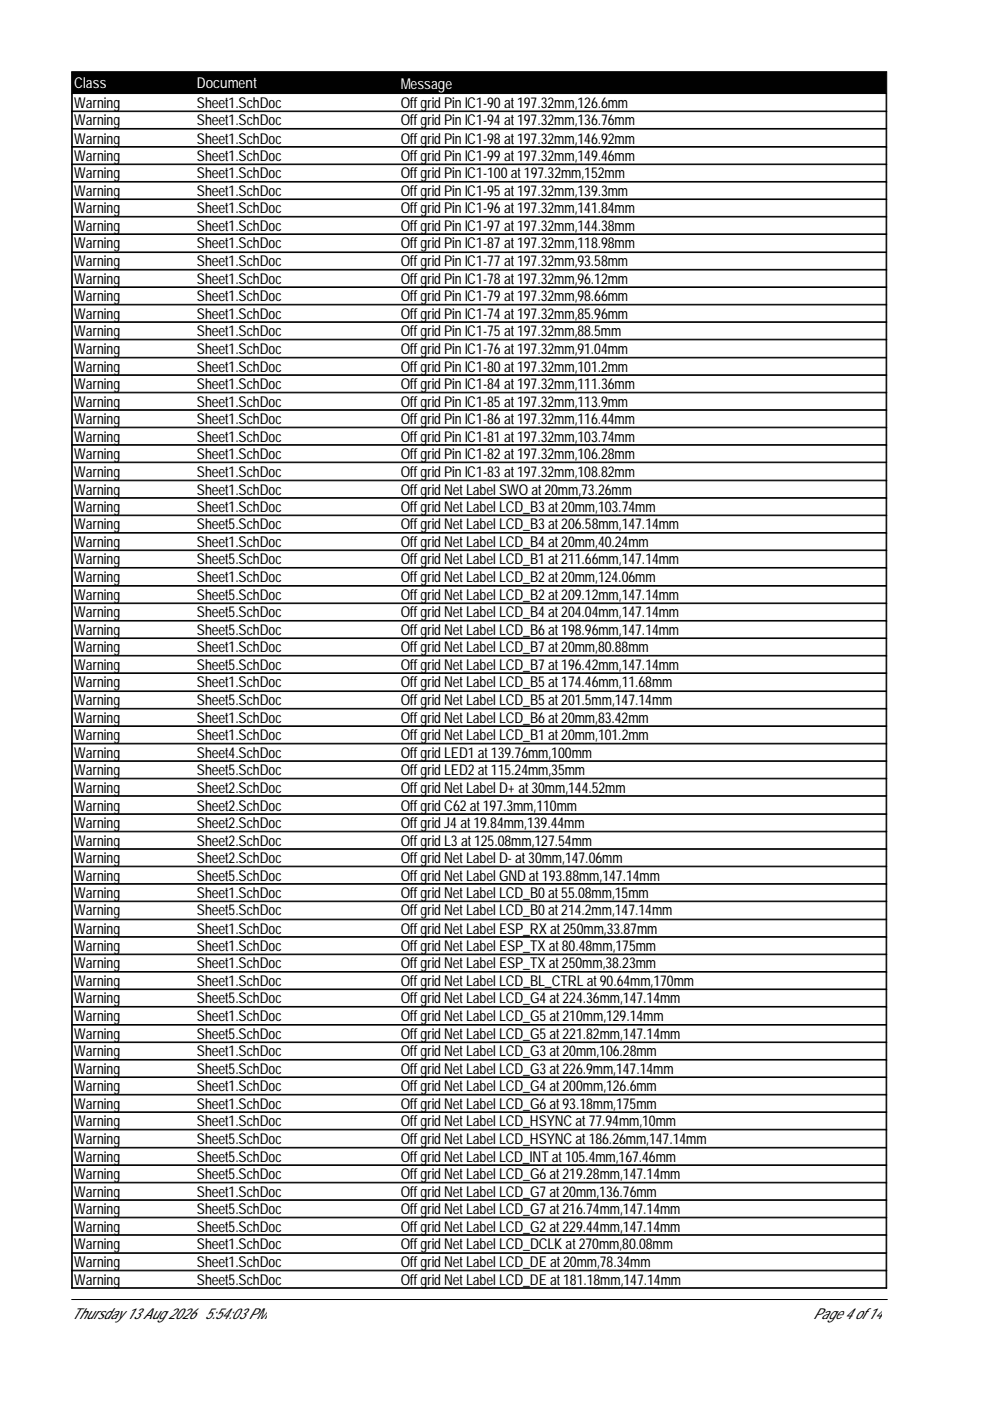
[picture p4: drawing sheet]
<svg xmlns="http://www.w3.org/2000/svg" width="210mm" height="297mm" viewBox="0 0 210 297" stroke-linecap="round" stroke-linejoin="round" font-family="sans-serif">
<defs><g id="words">
<g font-size="3.2" fill="#fff">
<text x="15.7" y="18.7">Class</text>
<text x="41.7" y="18.7">Document</text>
<text x="85" y="19">Message</text>
</g>
<g font-size="3.2">
<text x="15.7" y="22.9">Warning</text>
<text x="41.7" y="22.9">Sheet1.SchDoc</text>
<text x="85" y="22.9">Offgrid Pin IC1-90at197.32mm,126.6mm</text>
<text x="15.7" y="26.6">Warning</text>
<text x="41.7" y="26.6">Sheet1.SchDoc</text>
<text x="85" y="26.6">Offgrid Pin IC1-94at197.32mm,136.76mm</text>
<text x="15.7" y="30.4">Warning</text>
<text x="15.7" y="34.1">Warning</text>
<text x="41.7" y="30.4">Sheet1.SchDoc</text>
<text x="41.7" y="34.1">Sheet1.SchDoc</text>
<text x="85" y="30.4">Offgrid Pin IC1-98at197.32mm,146.92mm</text>
<text x="85" y="34.1">Offgrid Pin IC1-99at197.32mm,149.46mm</text>
<text x="15.7" y="37.8">Warning</text>
<text x="15.7" y="41.5">Warning</text>
<text x="41.7" y="37.8">Sheet1.SchDoc</text>
<text x="41.7" y="41.5">Sheet1.SchDoc</text>
<text x="85" y="37.8">Offgrid Pin IC1-100at197.32mm,152mm</text>
<text x="85" y="41.5">Offgrid Pin IC1-95at197.32mm,139.3mm</text>
<text x="15.7" y="45.2">Warning</text>
<text x="41.7" y="45.2">Sheet1.SchDoc</text>
<text x="85" y="45.2">Offgrid Pin IC1-96at197.32mm,141.84mm</text>
<text x="15.7" y="48.9">Warning</text>
<text x="15.7" y="52.6">Warning</text>
<text x="41.7" y="48.9">Sheet1.SchDoc</text>
<text x="41.7" y="52.6">Sheet1.SchDoc</text>
<text x="85" y="48.9">Offgrid Pin IC1-97 at197.32mm,144.38mm</text>
<text x="85" y="52.6">Offgrid Pin IC1-87 at197.32mm,118.98mm</text>
<text x="15.7" y="56.5">Warning</text>
<text x="41.7" y="56.5">Sheet1.SchDoc</text>
<text x="85" y="56.5">Offgrid Pin IC1-77 at197.32mm,93.58mm</text>
<text x="15.7" y="60.2">Warning</text>
<text x="15.7" y="63.9">Warning</text>
<text x="41.7" y="60.2">Sheet1.SchDoc</text>
<text x="41.7" y="63.9">Sheet1.SchDoc</text>
<text x="85" y="60.2">Offgrid Pin IC1-78at197.32mm,96.12mm</text>
<text x="85" y="63.9">Offgrid Pin IC1-79at197.32mm,98.66mm</text>
<text x="15.7" y="67.6">Warning</text>
<text x="15.7" y="71.3">Warning</text>
<text x="41.7" y="67.6">Sheet1.SchDoc</text>
<text x="41.7" y="71.3">Sheet1.SchDoc</text>
<text x="85" y="67.6">Offgrid Pin IC1-74at197.32mm,85.96mm</text>
<text x="85" y="71.3">Offgrid Pin IC1-75at197.32mm,88.5mm</text>
<text x="15.7" y="75">Warning</text>
<text x="41.7" y="75">Sheet1.SchDoc</text>
<text x="85" y="75">Offgrid Pin IC1-76at197.32mm,91.04mm</text>
<text x="15.7" y="78.8">Warning</text>
<text x="15.7" y="82.5">Warning</text>
<text x="41.7" y="78.8">Sheet1.SchDoc</text>
<text x="41.7" y="82.5">Sheet1.SchDoc</text>
<text x="85" y="78.8">Offgrid Pin IC1-80at197.32mm,101.2mm</text>
<text x="85" y="82.5">Offgrid Pin IC1-84at197.32mm,111.36mm</text>
<text x="15.7" y="86.2">Warning</text>
<text x="15.7" y="89.9">Warning</text>
<text x="41.7" y="86.2">Sheet1.SchDoc</text>
<text x="41.7" y="89.9">Sheet1.SchDoc</text>
<text x="85" y="86.2">Offgrid Pin IC1-85at197.32mm,113.9mm</text>
<text x="85" y="89.9">Offgrid Pin IC1-86at197.32mm,116.44mm</text>
<text x="15.7" y="93.6">Warning</text>
<text x="41.7" y="93.6">Sheet1.SchDoc</text>
<text x="85" y="93.6">Offgrid Pin IC1-81 at197.32mm,103.74mm</text>
<text x="15.7" y="97.3">Warning</text>
<text x="15.7" y="101.2">Warning</text>
<text x="41.7" y="97.3">Sheet1.SchDoc</text>
<text x="41.7" y="101.2">Sheet1.SchDoc</text>
<text x="85" y="97.3">Offgrid Pin IC1-82at197.32mm,106.28mm</text>
<text x="85" y="101.2">Offgrid Pin IC1-83at197.32mm,108.82mm</text>
<text x="15.7" y="104.9">Warning</text>
<text x="41.7" y="104.9">Sheet1.SchDoc</text>
<text x="85" y="104.9">Offgrid NetLabel SWO at20mm,73.26mm</text>
<text x="15.7" y="108.6">Warning</text>
<text x="15.7" y="112.3">Warning</text>
<text x="41.7" y="108.6">Sheet1.SchDoc</text>
<text x="41.7" y="112.3">Sheet5.SchDoc</text>
<text x="85" y="108.6">Offgrid NetLabel LCD_B3at20mm,103.74mm</text>
<text x="85" y="112.3">Offgrid NetLabel LCD_B3at206.58mm,147.14mm</text>
<text x="15.7" y="116">Warning</text>
<text x="15.7" y="119.7">Warning</text>
<text x="41.7" y="116">Sheet1.SchDoc</text>
<text x="41.7" y="119.7">Sheet5.SchDoc</text>
<text x="85" y="116">Offgrid NetLabel LCD_B4at20mm,40.24mm</text>
<text x="85" y="119.7">Offgrid NetLabel LCD_B1 at211.66mm,147.14mm</text>
<text x="15.7" y="123.4">Warning</text>
<text x="41.7" y="123.4">Sheet1.SchDoc</text>
<text x="85" y="123.4">Offgrid NetLabel LCD_B2at20mm,124.06mm</text>
<text x="15.7" y="127.2">Warning</text>
<text x="15.7" y="130.9">Warning</text>
<text x="41.7" y="127.2">Sheet5.SchDoc</text>
<text x="41.7" y="130.9">Sheet5.SchDoc</text>
<text x="85" y="127.2">Offgrid NetLabel LCD_B2at209.12mm,147.14mm</text>
<text x="85" y="130.9">Offgrid NetLabel LCD_B4at204.04mm,147.14mm</text>
<text x="15.7" y="134.6">Warning</text>
<text x="41.7" y="134.6">Sheet5.SchDoc</text>
<text x="85" y="134.6">Offgrid NetLabel LCD_B6at198.96mm,147.14mm</text>
<text x="15.7" y="138.3">Warning</text>
<text x="15.7" y="142">Warning</text>
<text x="41.7" y="138.3">Sheet1.SchDoc</text>
<text x="41.7" y="142">Sheet5.SchDoc</text>
<text x="85" y="138.3">Offgrid NetLabel LCD_B7 at20mm,80.88mm</text>
<text x="85" y="142">Offgrid NetLabel LCD_B7 at196.42mm,147.14mm</text>
<text x="15.7" y="145.7">Warning</text>
<text x="15.7" y="149.5">Warning</text>
<text x="41.7" y="145.7">Sheet1.SchDoc</text>
<text x="41.7" y="149.5">Sheet5.SchDoc</text>
<text x="85" y="145.7">Offgrid NetLabel LCD_B5at174.46mm,11.68mm</text>
<text x="85" y="149.5">Offgrid NetLabel LCD_B5at201.5mm,147.14mm</text>
<text x="15.7" y="153.2">Warning</text>
<text x="41.7" y="153.2">Sheet1.SchDoc</text>
<text x="85" y="153.2">Offgrid NetLabel LCD_B6at20mm,83.42mm</text>
<text x="15.7" y="156.9">Warning</text>
<text x="15.7" y="160.7">Warning</text>
<text x="41.7" y="156.9">Sheet1.SchDoc</text>
<text x="41.7" y="160.7">Sheet4.SchDoc</text>
<text x="85" y="156.9">Offgrid NetLabel LCD_B1 at20mm,101.2mm</text>
<text x="85" y="160.7">Offgrid LED1 at139.76mm,100mm</text>
<text x="15.7" y="164.4">Warning</text>
<text x="41.7" y="164.4">Sheet5.SchDoc</text>
<text x="85" y="164.4">Offgrid LED2at115.24mm,35mm</text>
<text x="15.7" y="168.1">Warning</text>
<text x="15.7" y="171.9">Warning</text>
<text x="41.7" y="168.1">Sheet2.SchDoc</text>
<text x="41.7" y="171.9">Sheet2.SchDoc</text>
<text x="85" y="168.1">Offgrid NetLabel D+ at30mm,144.52mm</text>
<text x="85" y="171.9">Offgrid C62at197.3mm,110mm</text>
<text x="15.7" y="175.6">Warning</text>
<text x="15.7" y="179.3">Warning</text>
<text x="41.7" y="175.6">Sheet2.SchDoc</text>
<text x="41.7" y="179.3">Sheet2.SchDoc</text>
<text x="85" y="175.6">Offgrid J4at19.84mm,139.44mm</text>
<text x="85" y="179.3">Offgrid L3at125.08mm,127.54mm</text>
<text x="15.7" y="183">Warning</text>
<text x="41.7" y="183">Sheet2.SchDoc</text>
<text x="85" y="183">Offgrid NetLabel D- at30mm,147.06mm</text>
<text x="15.7" y="186.7">Warning</text>
<text x="15.7" y="190.4">Warning</text>
<text x="41.7" y="186.7">Sheet5.SchDoc</text>
<text x="41.7" y="190.4">Sheet1.SchDoc</text>
<text x="85" y="186.7">Offgrid NetLabel GND at193.88mm,147.14mm</text>
<text x="85" y="190.4">Offgrid NetLabel LCD_B0at55.08mm,15mm</text>
<text x="15.7" y="194.1">Warning</text>
<text x="15.7" y="197.9">Warning</text>
<text x="41.7" y="194.1">Sheet5.SchDoc</text>
<text x="41.7" y="197.9">Sheet1.SchDoc</text>
<text x="85" y="194.1">Offgrid NetLabel LCD_B0at214.2mm,147.14mm</text>
<text x="85" y="197.9">Offgrid NetLabel ESP_RX at250mm,33.87mm</text>
<text x="15.7" y="201.6">Warning</text>
<text x="41.7" y="201.6">Sheet1.SchDoc</text>
<text x="85" y="201.6">Offgrid NetLabel ESP_TX at80.48mm,175mm</text>
<text x="15.7" y="205.3">Warning</text>
<text x="15.7" y="209">Warning</text>
<text x="41.7" y="205.3">Sheet1.SchDoc</text>
<text x="41.7" y="209">Sheet1.SchDoc</text>
<text x="85" y="205.3">Offgrid NetLabel ESP_TX at250mm,38.23mm</text>
<text x="85" y="209">Offgrid NetLabel LCD_BL_CTRL at90.64mm,170mm</text>
<text x="15.7" y="212.7">Warning</text>
<text x="41.7" y="212.7">Sheet5.SchDoc</text>
<text x="85" y="212.7">Offgrid NetLabel LCD_G4at224.36mm,147.14mm</text>
<text x="15.7" y="216.4">Warning</text>
<text x="15.7" y="220.3">Warning</text>
<text x="41.7" y="216.4">Sheet1.SchDoc</text>
<text x="41.7" y="220.3">Sheet5.SchDoc</text>
<text x="85" y="216.4">Offgrid NetLabel LCD_G5at210mm,129.14mm</text>
<text x="85" y="220.3">Offgrid NetLabel LCD_G5at221.82mm,147.14mm</text>
<text x="15.7" y="224">Warning</text>
<text x="15.7" y="227.7">Warning</text>
<text x="41.7" y="224">Sheet1.SchDoc</text>
<text x="41.7" y="227.7">Sheet5.SchDoc</text>
<text x="85" y="224">Offgrid NetLabel LCD_G3at20mm,106.28mm</text>
<text x="85" y="227.7">Offgrid NetLabel LCD_G3at226.9mm,147.14mm</text>
<text x="15.7" y="231.4">Warning</text>
<text x="41.7" y="231.4">Sheet1.SchDoc</text>
<text x="85" y="231.4">Offgrid NetLabel LCD_G4at200mm,126.6mm</text>
<text x="15.7" y="235.1">Warning</text>
<text x="15.7" y="238.8">Warning</text>
<text x="41.7" y="235.1">Sheet1.SchDoc</text>
<text x="41.7" y="238.8">Sheet1.SchDoc</text>
<text x="85" y="235.1">Offgrid NetLabel LCD_G6at93.18mm,175mm</text>
<text x="85" y="238.8">Offgrid NetLabel LCD_HSYNC at77.94mm,10mm</text>
<text x="15.7" y="242.5">Warning</text>
<text x="41.7" y="242.5">Sheet5.SchDoc</text>
<text x="85" y="242.5">Offgrid NetLabel LCD_HSYNC at186.26mm,147.14mm</text>
<text x="15.7" y="246.3">Warning</text>
<text x="15.7" y="250">Warning</text>
<text x="41.7" y="246.3">Sheet5.SchDoc</text>
<text x="41.7" y="250">Sheet5.SchDoc</text>
<text x="85" y="246.3">Offgrid NetLabel LCD_INT at105.4mm,167.46mm</text>
<text x="85" y="250">Offgrid NetLabel LCD_G6at219.28mm,147.14mm</text>
<text x="15.7" y="253.7">Warning</text>
<text x="15.7" y="257.4">Warning</text>
<text x="41.7" y="253.7">Sheet1.SchDoc</text>
<text x="41.7" y="257.4">Sheet5.SchDoc</text>
<text x="85" y="253.7">Offgrid NetLabel LCD_G7 at20mm,136.76mm</text>
<text x="85" y="257.4">Offgrid NetLabel LCD_G7 at216.74mm,147.14mm</text>
<text x="15.7" y="261.1">Warning</text>
<text x="41.7" y="261.1">Sheet5.SchDoc</text>
<text x="85" y="261.1">Offgrid NetLabel LCD_G2at229.44mm,147.14mm</text>
<text x="15.7" y="264.8">Warning</text>
<text x="15.7" y="268.7">Warning</text>
<text x="41.7" y="264.8">Sheet1.SchDoc</text>
<text x="41.7" y="268.7">Sheet1.SchDoc</text>
<text x="85" y="264.8">Offgrid NetLabel LCD_DCLK at270mm,80.08mm</text>
<text x="85" y="268.7">Offgrid NetLabel LCD_DE at20mm,78.34mm</text>
<text x="15.7" y="272.4">Warning</text>
<text x="41.7" y="272.4">Sheet5.SchDoc</text>
<text x="85" y="272.4">Offgrid NetLabel LCD_DE at181.18mm,147.14mm</text>
<text x="15.2" y="279.7">Thursday 13Aug 2026 5:54:03PM</text>
<text x="172.4" y="279.7">Page 4of14</text>
</g>
</g></defs>
<path d="M15.2 15.2h172.8v4.6h-172.8z" fill="#000" stroke="#000" stroke-width=".21"/>
<g fill="none" stroke="#000" stroke-width=".21">
<path d="M15.2 20v7.4h172.8v-7.4M15.3 20v7.4M187.9 20v7.4M15.2 23.7h172.8M15.2 23.5h172.8M15.2 27.5v25.9h172.8v-25.9M15.2 27.2h172.8M15.2 31.2h172.8M15.2 31.1h172.8M15.2 34.9h172.8M15.2 34.8h172.8M15.2 38.6h172.8"/>
<path d="M15.2 38.5h172.8M15.3 27.5v25.9M187.9 27.5v25.9M15.2 53.5h172.8v22.3h-172.8zM15.2 42.3h172.8M15.2 42.2h172.8M15.2 46h172.8M15.2 45.9h172.8M15.2 49.7h172.8M15.2 49.6h172.8M15.2 57.2h172.8M15.2 57.1h172.8"/>
<path d="M15.3 53.5v22.3M187.9 53.5v22.3M15.2 75.9h172.8v22.2h-172.8zM15.2 60.9h172.8M15.2 60.8h172.8M15.2 64.7h172.8M15.2 64.5h172.8M15.2 68.4h172.8M15.2 68.2h172.8M15.2 72.1h172.8M15.2 71.9h172.8M15.2 79.6h172.8"/>
<path d="M15.2 79.5h172.8M15.3 75.9v22.2M187.9 75.9v22.2M15.2 98.2v25.9h172.8v-25.9M15.2 83.3h172.8M15.2 83.2h172.8M15.2 87h172.8M15.2 86.9h172.8M15.2 90.7h172.8M15.2 90.6h172.8M15.2 94.4h172.8M15.2 94.3h172.8"/>
<path d="M15.2 98h172.8M15.3 98.2v25.9M187.9 98.2v25.9M15.2 101.9h172.8M15.2 101.8h172.8M15.2 105.6h172.8M15.2 105.5h172.8M15.2 109.3h172.8M15.2 109.2h172.8M15.2 113h172.8M15.2 112.9h172.8M15.2 116.7h172.8"/>
<path d="M15.2 116.6h172.8M15.2 124.3h172.8v22.2h-172.8zM15.2 120.4h172.8M15.2 120.3h172.8M15.2 128h172.8M15.2 127.8h172.8M15.2 131.7h172.8M15.2 131.5h172.8M15.2 135.4h172.8M15.2 135.3h172.8M15.2 139.1h172.8M15.2 139h172.8"/>
<path d="M15.3 124.3v22.2M187.9 124.3v22.2M15.2 146.6h172.8v22.2h-172.8zM15.2 142.8h172.8M15.2 142.7h172.8M15.2 150.3h172.8M15.2 150.2h172.8M15.2 154h172.8M15.2 153.9h172.8M15.2 157.7h172.8M15.2 157.6h172.8M15.3 146.6v22.2"/>
<path d="M187.9 146.6v22.2M15.2 169v25.9h172.8v-25.9M15.2 161.4h172.8M15.2 161.3h172.8M15.2 165.1h172.8M15.2 165h172.8M15.2 168.7h172.8M15.2 172.7h172.8M15.2 172.5h172.8M15.2 176.4h172.8M15.2 176.2h172.8M15.2 179.9h172.8"/>
<path d="M15.3 169v25.9M187.9 169v25.9M15.2 195h172.8v22.2h-172.8zM15.2 180.1h172.8M15.2 183.8h172.8M15.2 183.6h172.8M15.2 187.5h172.8M15.2 187.3h172.8M15.2 191.2h172.8M15.2 191h172.8M15.2 198.7h172.8M15.2 198.6h172.8"/>
<path d="M15.3 195v22.2M187.9 195v22.2M15.2 217.4h172.8v25.9h-172.8zM15.2 202.4h172.8M15.2 202.3h172.8M15.2 206.1h172.8M15.2 206h172.8M15.2 209.8h172.8M15.2 209.7h172.8M15.2 213.5h172.8M15.2 213.4h172.8M15.3 217.4v25.9"/>
<path d="M187.9 217.4v25.9M15.2 221.1h172.8M15.2 220.9h172.8M15.2 224.8h172.8M15.2 224.6h172.8M15.2 228.5h172.8M15.2 228.3h172.8M15.2 232.2h172.8M15.2 232h172.8M15.2 235.9h172.8M15.2 235.7h172.8M15.2 239.6h172.8"/>
<path d="M15.2 239.4h172.8M15.2 243.4h172.8v22.2h-172.8zM15.2 247.1h172.8M15.2 247h172.8M15.2 250.8h172.8M15.2 250.7h172.8M15.2 254.5h172.8M15.2 254.4h172.8M15.2 258.2h172.8M15.2 258.1h172.8M15.3 243.4v22.2M187.9 243.4v22.2"/>
<path d="M15.2 265.7h172.8v7.4h-172.8zM15.2 261.9h172.8M15.2 261.8h172.8M15.2 269.4h172.8M15.2 269.3h172.8M15.2 273h172.8M15.2 275.5h172.9M15.3 265.7v7.4M187.9 265.7v7.4"/>
</g>
<use href="#words"/>
</svg>
